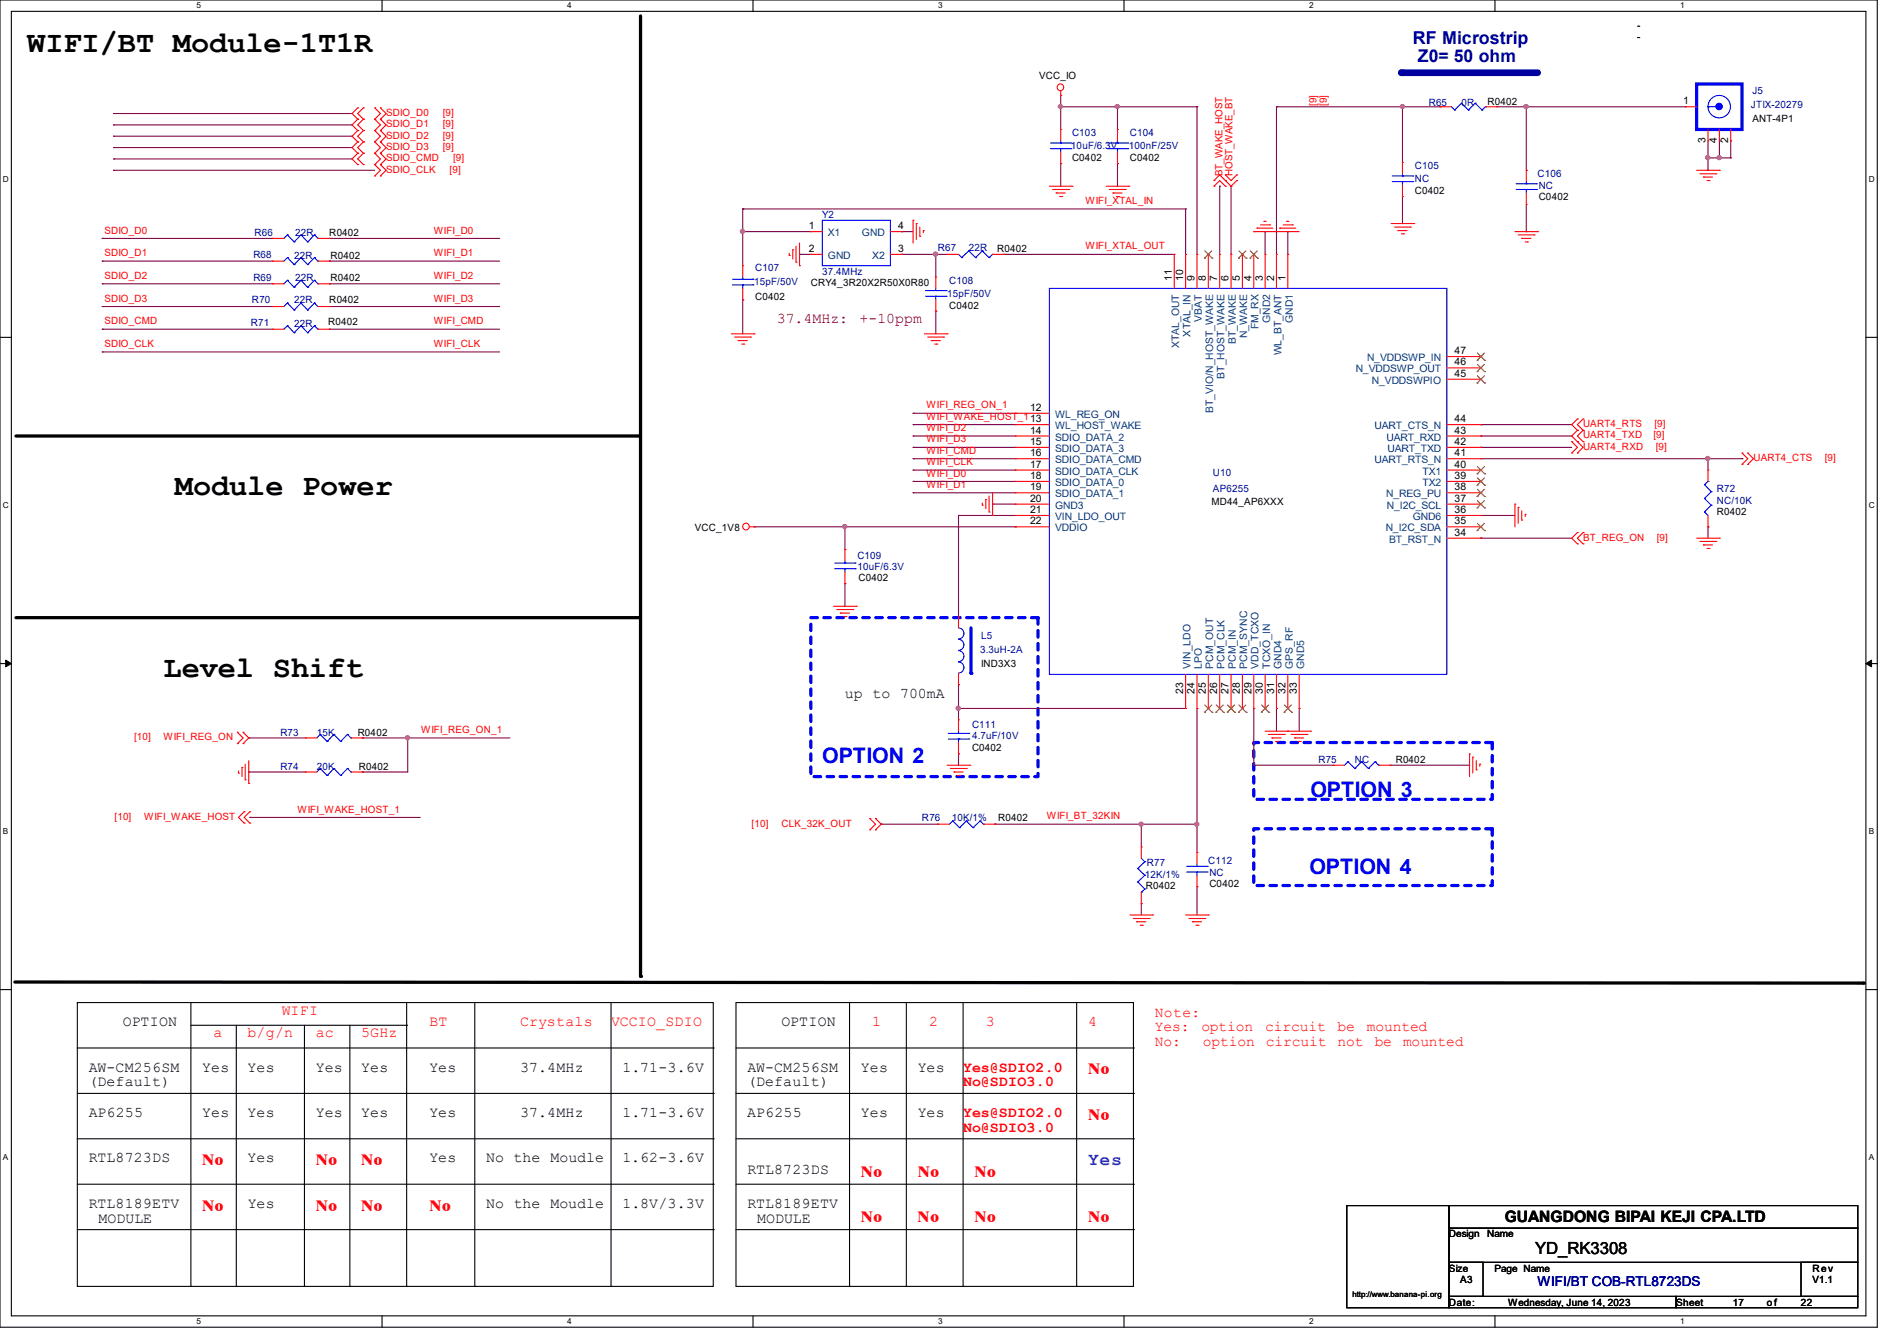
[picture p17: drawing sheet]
<svg xmlns="http://www.w3.org/2000/svg" width="297mm" height="210mm" viewBox="0 0 297 210" stroke-linecap="round" stroke-linejoin="round" font-family="sans-serif">
<defs><g id="words">
<g font-size="4.7">
<text x="4.3" y="8.2">WIFI/BT Module-1T1R</text>
<text x="27.4" y="77.6">Module Power</text>
<text x="25.6" y="106">Level Shift</text>
</g>
<g font-size="3.3" fill="#00f">
<text x="128.7" y="119.4">OPTION 2</text>
<text x="205.2" y="124.8">OPTION 3</text>
<text x="205" y="136.8">OPTION 4</text>
</g>
<g font-size="2.8" fill="#000080">
<text x="221.2" y="6.9">RF Microstrip</text>
<text x="222" y="9.7">Z0= 50 ohm</text>
</g>
<text font-size="2.8" fill="#8000ff" x="170.3" y="182.5">Yes</text>
<text font-size="2.6" x="240.4" y="196.3">YD_RK3308</text>
<g font-size="2.5" fill="#f00">
<text x="170.3" y="168.3">No</text>
<text x="170.3" y="175.4">No</text>
<text x="31.7" y="182.5">No</text>
<text x="49.4" y="182.5">No</text>
<text x="56.6" y="182.5">No</text>
<text x="134.8" y="184.3">No</text>
<text x="143.7" y="184.3">No</text>
<text x="152.6" y="184.3">No</text>
<text x="31.7" y="189.6">No</text>
<text x="49.4" y="189.6">No</text>
<text x="56.6" y="189.6">No</text>
<text x="67.2" y="189.6">No</text>
<text x="134.8" y="191.4">No</text>
<text x="143.7" y="191.4">No</text>
<text x="152.6" y="191.4">No</text>
<text x="170.3" y="191.4">No</text>
</g>
<text font-size="2.5" x="235.6" y="191.4">GUANGDONG BIPAI KEJI CPA.LTD</text>
<g font-size="2.3" fill="#800000">
<text x="121.6" y="50.6">37.4MHz:</text>
<text x="134.6" y="50.6">+-10ppm</text>
</g>
<g font-size="2.3">
<text x="132.3" y="109.3">up to 700mA</text>
<text x="19.2" y="160.7">OPTION</text>
<text x="122.3" y="160.7">OPTION</text>
<text x="13.9" y="167.8">AW-CM256SM</text>
<text x="31.7" y="167.8">Yes</text>
<text x="38.8" y="167.8">Yes</text>
<text x="49.5" y="167.8">Yes</text>
<text x="56.6" y="167.8">Yes</text>
<text x="67.2" y="167.8">Yes</text>
<text x="81.4" y="167.8">37.4MHz</text>
<text x="97.5" y="167.8">1.71-3.6V</text>
<text x="117" y="167.8">AW-CM256SM</text>
<text x="134.8" y="167.8">Yes</text>
<text x="143.7" y="167.8">Yes</text>
<text x="13.9" y="170.1">(Default)</text>
<text x="117" y="170.1">(Default)</text>
<text x="13.9" y="174.9">AP6255</text>
<text x="31.7" y="174.9">Yes</text>
<text x="38.8" y="174.9">Yes</text>
<text x="49.5" y="174.9">Yes</text>
<text x="56.6" y="174.9">Yes</text>
<text x="67.2" y="174.9">Yes</text>
<text x="81.5" y="174.9">37.4MHz</text>
<text x="97.5" y="174.9">1.71-3.6V</text>
<text x="117" y="174.9">AP6255</text>
<text x="134.8" y="174.9">Yes</text>
<text x="143.7" y="174.9">Yes</text>
<text x="13.9" y="182">RTL8723DS</text>
<text x="38.8" y="182">Yes</text>
<text x="67.2" y="182">Yes</text>
<text x="76.1" y="182">No the Moudle</text>
<text x="97.4" y="182">1.62-3.6V</text>
<text x="117" y="183.8">RTL8723DS</text>
<text x="13.9" y="189.1">RTL8189ETV</text>
<text x="15.4" y="191.5">MODULE</text>
<text x="38.8" y="189.1">Yes</text>
<text x="76.1" y="189.1">No the Moudle</text>
<text x="97.5" y="189.1">1.8V/3.3V</text>
<text x="117" y="189.1">RTL8189ETV</text>
<text x="118.6" y="191.5">MODULE</text>
</g>
<g font-size="2.3" fill="#f00">
<text x="44.1" y="158.9">WIFI</text>
<text x="67.2" y="160.7">BT</text>
<text x="81.4" y="160.7">Crystals</text>
<text x="95.7" y="160.7">VCCIO_SDIO</text>
<text x="136.6" y="160.7">1</text>
<text x="145.5" y="160.7">2</text>
<text x="154.4" y="160.7">3</text>
<text x="170.3" y="160.7">4</text>
<text x="180.8" y="159.2">Note:</text>
<text x="180.8" y="161.5">Yes:</text>
<text x="188.1" y="161.5">option</text>
<text x="198.1" y="161.5">circuit</text>
<text x="209.4" y="161.5">be</text>
<text x="214" y="161.5">mounted</text>
<text x="33.4" y="162.5">a</text>
<text x="38.8" y="162.5">b/g/n</text>
<text x="49.4" y="162.5">ac</text>
<text x="56.6" y="162.5">5GHz</text>
<text x="150.8" y="167.8">Yes@SDIO2.0</text>
<text x="180.8" y="163.8">No:</text>
<text x="188.3" y="163.8">option</text>
<text x="198.2" y="163.8">circuit</text>
<text x="209.4" y="163.8">not</text>
<text x="215.2" y="163.8">be</text>
<text x="219.7" y="163.8">mounted</text>
<text x="150.8" y="170.1">No@SDIO3.0</text>
<text x="150.8" y="174.9">Yes@SDIO2.0</text>
<text x="150.8" y="177.2">No@SDIO3.0</text>
</g>
<text font-size="2.1" fill="#000080" x="240.7" y="201.4">WIFI/BT COB-RTL8723DS</text>
<g font-size="1.6">
<text x="162.7" y="12.4">VCC_IO</text>
<text x="232.9" y="16.4">R0402</text>
<text x="263.5" y="16.3">1</text>
<text x="267" y="22.4" transform="rotate(-90 267 22.4)">3</text>
<text x="268.8" y="22.4" transform="rotate(-90 268.8 22.4)">4</text>
<text x="270.6" y="22.4" transform="rotate(-90 270.6 22.4)">2</text>
<text x="274.4" y="19">ANT-4P1</text>
<text x="167.9" y="25.3">C0402</text>
<text x="176.9" y="25.3">C0402</text>
<text x="126.6" y="35.9">1</text>
<text x="140.6" y="35.9">4</text>
<text x="221.5" y="30.4">C0402</text>
<text x="240.9" y="31.3">C0402</text>
<text x="51.6" y="37">R0402</text>
<text x="51.7" y="40.6">R0402</text>
<text x="126.6" y="39.5">2</text>
<text x="140.6" y="39.5">3</text>
<text x="156.1" y="39.5">R0402</text>
<text x="51.6" y="47.5">R0402</text>
<text x="51.7" y="43.9">R0402</text>
<text x="118.2" y="46.9">C0402</text>
<text x="127" y="44.8">CRY4_3R20X2R50X0R80</text>
<text x="183.5" y="43.9" transform="rotate(-90 183.5 43.9)">11</text>
<text x="185.3" y="43.9" transform="rotate(-90 185.3 43.9)">10</text>
<text x="187" y="43.9" transform="rotate(-90 187 43.9)">9</text>
<text x="188.8" y="43.9" transform="rotate(-90 188.8 43.9)">8</text>
<text x="190.6" y="43.9" transform="rotate(-90 190.6 43.9)">7</text>
<text x="192.4" y="43.9" transform="rotate(-90 192.4 43.9)">6</text>
<text x="194.1" y="43.9" transform="rotate(-90 194.1 43.9)">5</text>
<text x="195.9" y="43.9" transform="rotate(-90 195.9 43.9)">4</text>
<text x="197.7" y="43.9" transform="rotate(-90 197.7 43.9)">3</text>
<text x="199.5" y="43.9" transform="rotate(-90 199.5 43.9)">2</text>
<text x="201.3" y="43.9" transform="rotate(-90 201.3 43.9)">1</text>
<text x="51.4" y="50.9">R0402</text>
<text x="148.6" y="48.4">C0402</text>
<text x="227.7" y="59">45</text>
<text x="227.7" y="57.2">46</text>
<text x="227.7" y="55.5">47</text>
<text x="161.3" y="64.3">12</text>
<text x="161.3" y="67.9">14</text>
<text x="161.3" y="71.5">16</text>
<text x="161.3" y="69.7">15</text>
<text x="227.7" y="69.7">42</text>
<text x="227.7" y="67.9">43</text>
<text x="227.7" y="71.5">41</text>
<text x="227.7" y="66.1">44</text>
<text x="161.3" y="75">18</text>
<text x="161.3" y="73.2">17</text>
<text x="161.3" y="76.8">19</text>
<text x="227.7" y="75">39</text>
<text x="227.7" y="76.8">38</text>
<text x="227.7" y="73.2">40</text>
<text x="108.8" y="83.2">VCC_1V8</text>
<text x="161.3" y="82.1">22</text>
<text x="161.3" y="78.6">20</text>
<text x="161.3" y="80.3">21</text>
<text x="189.7" y="79.1">MD44_AP6XXX</text>
<text x="227.7" y="78.6">37</text>
<text x="227.7" y="82.1">35</text>
<text x="227.7" y="80.3">36</text>
<text x="227.7" y="83.9">34</text>
<text x="268.8" y="80.7">R0402</text>
<text x="134.4" y="91.1">C0402</text>
<text x="153.6" y="104.4">IND3X3</text>
<text x="185.3" y="108.6" transform="rotate(-90 185.3 108.6)">23</text>
<text x="187" y="108.6" transform="rotate(-90 187 108.6)">24</text>
<text x="188.8" y="108.6" transform="rotate(-90 188.8 108.6)">25</text>
<text x="190.6" y="108.6" transform="rotate(-90 190.6 108.6)">26</text>
<text x="192.4" y="108.6" transform="rotate(-90 192.4 108.6)">27</text>
<text x="194.1" y="108.6" transform="rotate(-90 194.1 108.6)">28</text>
<text x="195.9" y="108.6" transform="rotate(-90 195.9 108.6)">29</text>
<text x="197.7" y="108.6" transform="rotate(-90 197.7 108.6)">30</text>
<text x="199.5" y="108.6" transform="rotate(-90 199.5 108.6)">31</text>
<text x="201.3" y="108.6" transform="rotate(-90 201.3 108.6)">32</text>
<text x="203" y="108.6" transform="rotate(-90 203 108.6)">33</text>
<text x="56" y="115.2">R0402</text>
<text x="152.2" y="117.6">C0402</text>
<text x="218.5" y="119.5">R0402</text>
<text x="56.2" y="120.6">R0402</text>
<text x="156.3" y="128.6">R0402</text>
<text x="179.4" y="139.2">R0402</text>
<text x="189.4" y="138.9">C0402</text>
<text x="226.9" y="193.8">Design</text>
<text x="232.8" y="193.8">Name</text>
<text x="226.9" y="199.1">Size</text>
<text x="228.6" y="200.9">A3</text>
<text x="234" y="199.1">Page Name</text>
<text x="283.8" y="200.9">V1.1</text>
<text x="283.8" y="199.1">Rev</text>
<text x="226.9" y="204.5">Date:</text>
<text x="236.1" y="204.5">Wednesday, June 14, 2023</text>
<text x="262.4" y="204.5">Sheet</text>
<text x="271.3" y="204.5">17</text>
<text x="276.7" y="204.5">of</text>
<text x="282" y="204.5">22</text>
</g>
<g font-size="1.6" fill="#f00">
<text x="206.1" y="16.6" transform="rotate(-90 206.1 16.6)">[9]</text>
<text x="207.7" y="16.6" transform="rotate(-90 207.7 16.6)">[9]</text>
<text x="60.5" y="23.5">SDIO_D3</text>
<text x="60.5" y="21.7">SDIO_D2</text>
<text x="60.5" y="19.9">SDIO_D1</text>
<text x="60.5" y="18.2">SDIO_D0</text>
<text x="69.3" y="23.5">[9]</text>
<text x="69.3" y="21.7">[9]</text>
<text x="69.3" y="19.9">[9]</text>
<text x="69.3" y="18.2">[9]</text>
<text x="60.5" y="25.3">SDIO_CMD</text>
<text x="60.5" y="27.1">SDIO_CLK</text>
<text x="70.4" y="27.1">[9]</text>
<text x="70.9" y="25.3">[9]</text>
<text x="191.4" y="27.6" transform="rotate(-90 191.4 27.6)">BT_WAKE_HOST</text>
<text x="193" y="27.6" transform="rotate(-90 193 27.6)">HOST_WAKE_BT</text>
<text x="170" y="32">WIFI_XTAL_IN</text>
<text x="16.3" y="36.6">SDIO_D0</text>
<text x="16.3" y="40.1">SDIO_D1</text>
<text x="67.9" y="40.1">WIFI_D1</text>
<text x="67.9" y="36.6">WIFI_D0</text>
<text x="170" y="39.1">WIFI_XTAL_OUT</text>
<text x="16.3" y="47.2">SDIO_D3</text>
<text x="16.3" y="43.7">SDIO_D2</text>
<text x="67.9" y="43.7">WIFI_D2</text>
<text x="67.9" y="47.2">WIFI_D3</text>
<text x="16.3" y="50.8">SDIO_CMD</text>
<text x="67.9" y="50.8">WIFI_CMD</text>
<text x="16.3" y="54.4">SDIO_CLK</text>
<text x="67.9" y="54.4">WIFI_CLK</text>
<text x="145.1" y="64">WIFI_REG_ON_1</text>
<text x="145.1" y="65.7">WIFI_WAKE_HOST_113</text>
<text x="145.1" y="67.5">WIFI_D2</text>
<text x="145.1" y="69.3">WIFI_D3</text>
<text x="145.1" y="71.1">WIFI_CMD</text>
<text x="247.9" y="68.7">UART4_TXD</text>
<text x="247.9" y="70.4">UART4_RXD</text>
<text x="247.9" y="66.9">UART4_RTS</text>
<text x="258.9" y="68.7">[9]</text>
<text x="259" y="66.9">[9]</text>
<text x="259.2" y="70.4">[9]</text>
<text x="145.1" y="72.9">WIFI_CLK</text>
<text x="145.1" y="76.4">WIFI_D1</text>
<text x="145.1" y="74.6">WIFI_D0</text>
<text x="274.5" y="72.2">UART4_CTS</text>
<text x="285.7" y="72.2">[9]</text>
<text x="247.9" y="84.7">BT_REG_ON</text>
<text x="259.4" y="84.7">[9]</text>
<text x="21" y="115.9">[10]</text>
<text x="25.6" y="115.9">WIFI_REG_ON</text>
<text x="66" y="114.8">WIFI_REG_ON_1</text>
<text x="17.9" y="128.4">[10]</text>
<text x="22.6" y="128.4">WIFI_WAKE_HOST</text>
<text x="46.6" y="127.3">WIFI_WAKE_HOST_1</text>
<text x="117.7" y="129.5">[10]</text>
<text x="122.3" y="129.5">CLK_32K_OUT</text>
<text x="163.9" y="128.3">WIFI_BT_32KIN</text>
</g>
<g font-size="1.6" fill="#0000a0">
<text x="223.7" y="16.6">R65</text>
<text x="228.8" y="16.6">0R</text>
<text x="274.1" y="16.9">JTIX-20279</text>
<text x="274.4" y="14.8">J5</text>
<text x="167.7" y="23.3">10uF/6.3V</text>
<text x="167.9" y="21.3">C103</text>
<text x="176.7" y="23.3">100nF/25V</text>
<text x="176.9" y="21.3">C104</text>
<text x="221.5" y="26.5">C105</text>
<text x="221.5" y="28.4">NC</text>
<text x="240.7" y="27.8">C106</text>
<text x="240.9" y="29.5">NC</text>
<text x="128.7" y="34.2">Y2</text>
<text x="39.7" y="40.4">R68</text>
<text x="39.8" y="37">R66</text>
<text x="46.1" y="40.6">22R</text>
<text x="46.2" y="37">22R</text>
<text x="146.9" y="39.3">R67</text>
<text x="151.7" y="39.3">22R</text>
<text x="39.5" y="47.5">R70</text>
<text x="39.7" y="43.9">R69</text>
<text x="46.1" y="47.5">22R</text>
<text x="46.2" y="43.9">22R</text>
<text x="118.1" y="44.7">15pF/50V</text>
<text x="118.2" y="42.5">C107</text>
<text x="128.7" y="43.1">37.4MHz</text>
<text x="148.3" y="46.4">15pF/50V</text>
<text x="148.6" y="44.4">C108</text>
<text x="39.3" y="51.1">R71</text>
<text x="46.1" y="51.2">22R</text>
<text x="189.9" y="74.5">U10</text>
<text x="189.9" y="77">AP6255</text>
<text x="268.8" y="77">R72</text>
<text x="268.8" y="78.9">NC/10K</text>
<text x="134.2" y="87.5">C109</text>
<text x="134.2" y="89.3">10uF/6.3V</text>
<text x="153.6" y="100.1">L5</text>
<text x="153.5" y="102.2">3.3uH-2A</text>
<text x="43.9" y="115.2">R73</text>
<text x="49.6" y="115.2">15K</text>
<text x="152.2" y="114">C111</text>
<text x="152.2" y="115.8">4.7uF/10V</text>
<text x="206.4" y="119.5">R75</text>
<text x="212.1" y="119.5">NC</text>
<text x="43.9" y="120.6">R74</text>
<text x="49.6" y="120.6">20K</text>
<text x="144.4" y="128.6">R76</text>
<text x="149" y="128.6">10K/1%</text>
<text x="179.2" y="137.5">12K/1%</text>
<text x="179.6" y="135.7">R77</text>
<text x="189.2" y="135.3">C112</text>
<text x="189.4" y="137.1">NC</text>
</g>
<g font-size="1.6" fill="#004080">
<text x="129.6" y="37">X1</text>
<text x="129.6" y="40.6">GND</text>
<text x="135" y="37">GND</text>
<text x="136.6" y="40.6">X2</text>
<text x="186.4" y="52.7" transform="rotate(-90 186.4 52.7)">XTAL_IN</text>
<text x="188.2" y="50.4" transform="rotate(-90 188.2 50.4)">VBAT</text>
<text x="193.5" y="53.9" transform="rotate(-90 193.5 53.9)">BT_WAKE</text>
<text x="195.3" y="53" transform="rotate(-90 195.3 53)">N_WAKE</text>
<text x="197.1" y="51.6" transform="rotate(-90 197.1 51.6)">FM_RX</text>
<text x="198.8" y="50.6" transform="rotate(-90 198.8 50.6)">GND2</text>
<text x="202.4" y="50.6" transform="rotate(-90 202.4 50.6)">GND1</text>
<text x="184.6" y="54.5" transform="rotate(-90 184.6 54.5)">XTAL_OUT</text>
<text x="191.7" y="59.4" transform="rotate(-90 191.7 59.4)">BT_HOST_WAKE</text>
<text x="200.6" y="55.7" transform="rotate(-90 200.6 55.7)">WL_BT_ANT</text>
<text x="212.3" y="58.3">N_VDDSWP_OUT</text>
<text x="214" y="56.6">N_VDDSWP_IN</text>
<text x="165.2" y="65.4">WL_REG_ON</text>
<text x="190" y="64.7" transform="rotate(-90 190 64.7)">BT_VIO/N_HOST_WAKE</text>
<text x="214.8" y="60.1">N_VDDSWPIO</text>
<text x="165.2" y="67.2">WL_HOST_WAKE</text>
<text x="165.2" y="69">SDIO_DATA_2</text>
<text x="165.2" y="70.8">SDIO_DATA_3</text>
<text x="215.2" y="67.2">UART_CTS_N</text>
<text x="217.1" y="69">UART_RXD</text>
<text x="217.3" y="70.8">UART_TXD</text>
<text x="165.2" y="76.1">SDIO_DATA_0</text>
<text x="165.2" y="74.3">SDIO_DATA_CLK</text>
<text x="165.2" y="72.6">SDIO_DATA_CMD</text>
<text x="165.2" y="77.9">SDIO_DATA_1</text>
<text x="215.2" y="72.6">UART_RTS_N</text>
<text x="217" y="77.9">N_REG_PU</text>
<text x="222.7" y="76.1">TX2</text>
<text x="222.7" y="74.3">TX1</text>
<text x="165.2" y="83.2">VDDIO</text>
<text x="165.2" y="79.7">GND3</text>
<text x="165.2" y="81.5">VIN_LDO_OUT</text>
<text x="217" y="83.2">N_I2C_SDA</text>
<text x="217.1" y="79.7">N_I2C_SCL</text>
<text x="221.2" y="81.5">GND6</text>
<text x="217.5" y="85">BT_RST_N</text>
<text x="186.4" y="104.7" transform="rotate(-90 186.4 104.7)">VIN_LDO</text>
<text x="188.2" y="104.7" transform="rotate(-90 188.2 104.7)">LPO</text>
<text x="190" y="104.7" transform="rotate(-90 190 104.7)">PCM_OUT</text>
<text x="191.7" y="104.7" transform="rotate(-90 191.7 104.7)">PCM_CLK</text>
<text x="193.5" y="104.7" transform="rotate(-90 193.5 104.7)">PCM_IN</text>
<text x="195.3" y="104.7" transform="rotate(-90 195.3 104.7)">PCM_SYNC</text>
<text x="197.1" y="104.7" transform="rotate(-90 197.1 104.7)">VDD_TCXO</text>
<text x="198.8" y="104.7" transform="rotate(-90 198.8 104.7)">TCXO_IN</text>
<text x="200.6" y="104.7" transform="rotate(-90 200.6 104.7)">GND4</text>
<text x="202.4" y="104.7" transform="rotate(-90 202.4 104.7)">GPS_RF</text>
<text x="204.2" y="104.7" transform="rotate(-90 204.2 104.7)">GND5</text>
</g>
<g font-size="1.3">
<text x="30.8" y="1.3">5</text>
<text x="88.8" y="1.3">4</text>
<text x="146.9" y="1.3">3</text>
<text x="205" y="1.3">2</text>
<text x="263.1" y="1.3">1</text>
<text x=".5" y="28.4">D</text>
<text x="292.6" y="28.4">D</text>
<text x=".5" y="79.5">C</text>
<text x="292.6" y="79.5">C</text>
<text x=".5" y="130.6">B</text>
<text x="292.6" y="130.6">B</text>
<text x=".5" y="181.7">A</text>
<text x="292.6" y="181.7">A</text>
<text x="30.8" y="207.4">5</text>
<text x="88.8" y="207.4">4</text>
<text x="146.9" y="207.4">3</text>
<text x="205" y="207.4">2</text>
<text x="263.1" y="207.4">1</text>
</g>
<text font-size="1.2" x="211.8" y="203.1">http://www.banana-pi.org</text>
</g></defs>
<path d="M0 0h293.9v207.9h-293.9zM1.8 1.8h290.3v204.3h-290.3z" fill="none" stroke="#000" stroke-width=".17"/>
<g fill="#fff">
<path d="M30.8 .2h.7v1.4h-.7z"/>
<path d="M30.8 206.2h.7v1.4h-.7z"/>
</g>
<path d="M59.8 0v1.8M59.8 206.1v1.8" fill="none" stroke="#000" stroke-width=".17"/>
<g fill="#fff">
<path d="M88.8 .2h.7v1.4h-.7z"/>
<path d="M88.8 206.2h.7v1.4h-.7z"/>
</g>
<path d="M117.9 0v1.8M117.9 206.1v1.8" fill="none" stroke="#000" stroke-width=".17"/>
<g fill="#fff">
<path d="M146.9 .2h.7v1.4h-.7z"/>
<path d="M146.9 206.2h.7v1.4h-.7z"/>
</g>
<path d="M176 0v1.8M176 206.1v1.8" fill="none" stroke="#000" stroke-width=".17"/>
<g fill="#fff">
<path d="M205 .2h.7v1.4h-.7z"/>
<path d="M205 206.2h.7v1.4h-.7z"/>
</g>
<path d="M234.1 0v1.8M234.1 206.1v1.8" fill="none" stroke="#000" stroke-width=".17"/>
<g fill="#fff">
<path d="M263.1 .2h.6v1.4h-.6z"/>
<path d="M263.1 206.2h.6v1.4h-.6z"/>
<path d="M.5 27.3h.9v1.4h-.9z"/>
<path d="M292.6 27.3h.9v1.4h-.9z"/>
<path d="M.5 78.4h.9v1.4h-.9z"/>
<path d="M292.6 78.4h.9v1.4h-.9z"/>
</g>
<path d="M0 52.8h1.8M292.1 52.8h1.8" fill="none" stroke="#000" stroke-width=".17"/>
<g fill="#fff">
<path d="M.5 129.5h.8v1.4h-.8z"/>
<path d="M292.6 129.5h.8v1.4h-.8z"/>
</g>
<path d="M0 103.9h1.8M292.1 103.9h1.8" fill="none" stroke="#000" stroke-width=".17"/>
<path d="M.9 103.4l.9 .5-.9 .5zM292.1 103.9l.9-.5v1z" fill="#000" stroke="#000" stroke-width=".16"/>
<g fill="#fff">
<path d="M.5 180.5h.8v1.4h-.8z"/>
<path d="M292.6 180.5h.8v1.4h-.8z"/>
</g>
<g fill="none" stroke="#000" stroke-width=".17">
<path d="M256.4 5.9h.2M256.4 4.1h.2M256.6 5.9h.1M256.6 4.1h.1M0 155h1.8M12.1 157h99.6v44.5h-99.6zM29.9 157v44.5M63.7 157v44.5M74.3 157v44.5M95.7 157v44.5M115.2 157h62.3v44.5h-62.3zM133 157v44.5"/>
<path d="M141.9 157v44.5M150.8 157v44.5M168.6 157v44.5M292.1 155h1.8M12.1 164.1h99.6M12.1 171.2h99.6M12.1 178.4h99.6M29.9 160.6h33.8M37 160.6v40.9M47.7 160.6v40.9M54.8 160.6v40.9M63.7 160.6h.1"/>
<path d="M111.7 164.1h.1M111.7 171.2h.1M111.7 178.4h.1M115.2 164.1h62.3M115.2 171.2h62.3M115.2 178.4h62.3M177.5 164.1h.1M177.5 171.2h.1M177.5 178.4h.1M12.1 185.5h99.6M12.1 192.6h99.6M111.7 185.5h.1"/>
<path d="M111.7 192.6h.1M115.2 185.5h62.3M115.2 192.6h62.3M177.5 185.5h.1M177.5 192.6h.1M29.9 201.5h.1M37 201.5h.1M47.7 201.5h.1M54.8 201.5h.1M63.7 201.5h.1M74.3 201.5h.1M95.7 201.5h.1"/>
<path d="M133 201.5h.1M141.9 201.5h.1M150.8 201.5h.1M168.6 201.5h.1"/>
</g>
<path d="M100.3 2.5v150.4M2.5 68.3h97.6M2.5 96.7h97.6M2.3 153.8l289.5 .2" fill="none" stroke="#000" stroke-width=".51"/>
<g fill="#000">
<circle cx="100.1" cy="68.3" r=".25"/>
<circle cx="100.1" cy="96.7" r=".25"/>
<circle cx="100.3" cy="152.9" r=".25"/>
<circle cx="291.8" cy="154" r=".25"/>
</g>
<path d="M127 96.7h35.5v24.9h-35.5zM196.3 116.3h37.3v8.9h-37.3z" fill="none" stroke="#00f" stroke-width=".51" stroke-dasharray="1 1"/>
<path d="M219.4 11.4h21.3" fill="none" stroke="#0000a0" stroke-width="1.1"/>
<circle cx="219.4" cy="11.4" r=".53" fill="#0000a0"/>
<path d="M196.3 129.8h37.3v8.9h-37.3z" fill="none" stroke="#00f" stroke-width=".51" stroke-dasharray="1 1"/>
<g fill="none" stroke="#800040" stroke-width=".17">
<path d="M17.8 19.6h.1M17.8 17.8h.1M17.8 19.6h37.3M17.8 17.8h37.3M166.1 14.9h.1M166.1 16.7h.1M166.1 16.7h21.3M166.1 14.9v5.4M175 16.7h.1M175 16.7v3.6M187.4 16.7h.1M187.4 16.7v23.1"/>
<path d="M199.9 16.7h.1M199.9 16.7v23.1M199.9 16.7h25.6M219.6 16.7h.1M219.6 16.7v8.7M225.5 16.7h.1M234.4 16.7h29.5M239 16.7h.1M239 16.7v10M263.9 16.7h.1M16 37.3h.1M16 37.3h26.7"/>
<path d="M17.8 23.1h.1M17.8 21.3h.1M17.8 24.9h.1M17.8 26.7h.1M17.8 23.1h37.3M17.8 21.3h37.3M17.8 24.9h37.3M17.8 26.7h40.9M51.6 37.3h.1M51.6 37.3h26.6M116.3 32.7h.1M116.3 36.3h.1"/>
<path d="M116.3 32.7v8.9M116.3 32.7h69.3M116.3 36.3h10.7M125.2 39.8h.1M125.2 39.8h1.8M141.2 39.8h.1M141.2 36.3h.1M141.2 36.3h1.8M141.2 39.8h7.1M146.5 39.8h.1M146.5 39.8v3.6M157.2 39.8h.1"/>
<path d="M157.2 39.8h26.7M166.1 25.6h.1M166.1 25.6v3.6M175 25.6h.1M175 25.6v3.6M185.6 32.7h.1M185.6 32.7v7.1M191 29.2h.1M191 29.2v10.6M192.7 29.2h.1M192.7 29.2v10.6M198.1 36.3h.1"/>
<path d="M198.1 36.3v3.5M201.6 36.3h.1M201.6 36.3v3.5M219.6 35h.1M219.6 30.8v4.2M239 26.7h.1M239 36.3h.1M239 32v4.3M267.4 24.7h.1M267.4 26.7h.1M267.4 22.1v4.6M267.4 24.7h3.6"/>
<path d="M269.2 24.7h.1M269.2 22.1h.1M269.2 22.1v2.6M271 22.1h.1M271 24.7h.1M271 22.1v2.6M16 55.1h.1M16 51.6h.1M16 48h.1M16 44.4h.1M16 40.9h.1M16 44.4h26.7"/>
<path d="M16 48h26.7M16 51.6h26.7M16 55.1h62.2M16 40.9h26.7M51.6 44.4h.1M51.6 48h.1M51.6 51.6h.1M51.6 40.9h.1M51.6 44.4h26.6M51.6 48h26.6M51.6 51.6h26.6M51.6 40.9h26.6"/>
<path d="M116.3 46.9h.1M116.3 46.9v5.4M146.5 48.7h.1M146.5 48.7v3.6M143 64.7h.1M143 66.5h.1M143 68.3h.1M143 70.1h.1M143 71.8h.1M143 73.6h.1M143 77.2h.1M143 75.4h.1"/>
<path d="M143 64.7h16M143 66.5h16M143 68.3h16M143 70.1h16M143 71.8h16M143 73.6h16M143 77.2h16M143 75.4h16M155.4 79h.1M155.4 79h3.6M231.9 66.5h.1M231.9 68.3h.1"/>
<path d="M231.9 70.1h.1M231.9 66.5h14.2M231.9 68.3h14.2M231.9 70.1h14.2M231.9 71.8h40.9M267.4 71.8h.1M267.4 71.8v1.8M272.8 71.8h.1M118.1 82.5h.1M118.1 82.5h40.9M132.3 91.4h.1M132.3 86.1h.1"/>
<path d="M132.3 82.5v3.6M132.3 91.4v3.6M150.1 80.7h.1M150.1 80.7h8.9M150.1 80.7v15.9M159 82.5h.1M231.9 84.3h.1M231.9 80.7h.1M231.9 84.3h14.2M231.9 80.7h5.3M267.4 82.5h.1M267.4 82.5v1.8"/>
<path d="M38.9 115.6h.1M38.9 115.6h8.9M56.7 115.6h.1M56.7 115.6h23.1M63.8 115.6h.1M63.8 115.6v5.3h-7.1M150.1 111h.1M150.1 107.2h.1M150.1 118.1h.1M150.1 107.2v5.5M150.1 118.1v1.7M150.1 111h35.5"/>
<path d="M187.4 111h.1M187.4 111v22.5M196.3 119.8h.1M196.3 111h.1M196.3 119.8h12.4M196.3 111v8.8M199.9 111h.1M199.9 111v3.5M203.4 111h.1M203.4 111v3.5M217.6 119.8h.1M217.6 119.8h12.5"/>
<path d="M38.9 120.9h.1M38.9 120.9h8.9M39.1 128h.1M39.1 128h26.7M56.7 120.9h.1M138 129.1h.1M138 129.1h8.9M155.7 129.1h.1M155.7 129.1h31.7M178.7 129.1h.1M178.7 129.1v3.5M187.4 129.1h.1"/>
<path d="M187.4 138.9h.1M187.4 138.9v4.4M178.7 141.5h.1M178.7 141.5v1.8"/>
</g>
<g fill="#f0f" stroke="#f0f" stroke-width=".17">
<circle cx="116.3" cy="36.2" r=".33"/>
<circle cx="146.5" cy="39.8" r=".33"/>
<circle cx="63.8" cy="115.5" r=".33"/>
<circle cx="132.3" cy="82.5" r=".33"/>
<circle cx="150" cy="110.9" r=".33"/>
<circle cx="187.4" cy="129.1" r=".33"/>
<circle cx="267.4" cy="71.8" r=".33"/>
<circle cx="219.6" cy="16.7" r=".32"/>
<circle cx="174.9" cy="16.7" r=".33"/>
<circle cx="178.7" cy="129.1" r=".32"/>
<circle cx="166" cy="16.7" r=".33"/>
<circle cx="267.4" cy="24.7" r=".33"/>
<circle cx="269.2" cy="24.7" r=".33"/>
<circle cx="238.9" cy="16.7" r=".33"/>
</g>
<g fill="none" stroke="#f00" stroke-width=".17">
<path d="M56 18.7h.1M56 16.9h.1M56 18.7l-.9 .9 .9 .8M56 16.9l-.9 .9 .9 .9M56.9 18.7h.1M56.9 16.9h.1M56.9 16.9l-.9 .9 .9 .9M56.9 18.7l-.9 .9 .9 .8M58.7 18.7h.1M58.7 16.9h.1M58.7 18.7l.9 .9-.9 .8M58.7 16.9l.9 .9-.9 .9"/>
<path d="M59.6 18.7h.1M59.6 16.9h.1M59.6 16.9l.9 .9-.9 .9M59.6 18.7l.9 .9-.9 .8M166.1 14.9h.1M166.1 14.2v.7M56 24h.1M56 22.2h.1M56 20.4h.1M56 25.8h.1M56 22.2l-.9 .9 .9 .9M56 20.4l-.9 .9 .9 .9"/>
<path d="M56 24l-.9 .9 .9 .9M56.9 22.2h.1M56.9 24h.1M56.9 20.4h.1M56.9 25.8h.1M56.9 22.2l-.9 .9 .9 .9M56.9 20.4l-.9 .9 .9 .9M56.9 24l-.9 .9 .9 .9M58.7 22.2h.1M58.7 24h.1M58.7 20.4h.1M58.7 25.8h.1"/>
<path d="M58.7 27.6h.1M58.7 25.8l.9 .9-.9 .9M58.7 22.2l.9 .9-.9 .9M58.7 24l.9 .9-.9 .9M58.7 20.4l.9 .9-.9 .9M59.6 22.2h.1M59.6 24h.1M59.6 20.4h.1M59.6 25.8h.1M59.6 27.6h.1M59.6 22.2l.9 .9-.9 .9M59.6 25.8l.9 .9-.9 .9"/>
<path d="M59.6 20.4l.9 .9-.9 .9M59.6 24l.9 .9-.9 .9M123.6 39.7v.3M124.1 39.1h.1M124.1 39.1v1.5M124.6 38.6v2.5M125.2 38.1v3.5M143 34.5h.1M143 34.5v3.6M143.5 35h.1M143.5 35v2.5M144 37h.1"/>
<path d="M144 35.6v1.4M144.6 36.1h.1M144.6 36.1v.3M164.3 29.2h3.6M164.8 29.7h2.5M165.4 30.2h.1M165.4 30.2h1.4M165.9 30.8h.3M166.1 20.3h.1M166.1 25.6h.1M166.1 20.3v1.8M166.1 23.8v1.8"/>
<path d="M166.2 30.8h.1M167.3 29.7h.1M167.9 29.2h.1M173.2 29.2h3.5M173.7 29.7h2.5M174.2 30.2h.1M174.2 30.2h1.5M174.8 30.8h.3M175.1 30.8h.1M176.2 29.7h.1M176.7 29.2h.1M190.1 28.3h.1"/>
<path d="M190.1 29.2h.1M190.1 28.3l.9-.9 1.7 1.8 .9-.9M190.1 29.2l.9-.9 .9 .9M191.9 28.3h.1M191.9 29.2h.1M191.9 27.4h.1M191.9 27.4l.8 .9 .9-.9M193.6 28.3h.1M193.6 27.4h.1M196.3 36.3h.1M196.3 36.3h7.1M196.8 35.7h.1"/>
<path d="M196.8 35.7h2.5M197.4 35.2h1.4M197.9 34.7h.1M197.9 34.7h.3M198.8 35.2h.1M199.9 36.3h.1M200.4 35.7h.1M200.4 35.7h2.5M200.9 35.2h1.5M201.5 34.7h.1M201.5 34.7h.3M202.4 35.2h.1"/>
<path d="M217.8 35h3.6M218.4 35.6h2.4M218.9 36.1h.1M218.9 36.1h1.4M219.4 36.6h.4M219.8 36.6h.1M220.8 35.6h.1M221.4 35h.1M237.2 36.3h3.5M237.7 36.8h2.5M238.3 37.3h.1M238.3 37.3h1.4"/>
<path d="M238.8 37.9h.3M239.1 37.9h.1M240.2 36.8h.1M240.7 36.3h.1M265.6 26.7h3.6M266.1 27.2h2.5M266.7 27.7h.1M266.7 27.7h1.4M267.3 28.3h.3M267.6 28.3h.1M268.6 27.2h.1M269.2 26.7h.1"/>
<path d="M114.5 52.3h3.6M115 52.8h2.5M115.6 53.3h.1M115.6 53.3h1.4M116.1 53.9h.4M116.5 53.9h.1M117.5 52.8h.1M118.1 52.3h.1M123.6 40h.1M124.6 41.1h.1M125.2 41.6h.1M144.7 52.3h3.6"/>
<path d="M145.2 52.8h2.5M145.8 53.3h.1M145.8 53.3h1.4M146.3 53.9h.4M146.7 53.9h.1M147.7 52.8h.1M148.3 52.3h.1M153.8 79.1h.1M153.8 78.8v.3M154.3 78.2h.1M154.3 78.2v1.5M154.9 77.7v2.5"/>
<path d="M155.4 77.2v3.5M237.2 79h.1M237.2 79v3.5M237.7 79.5h.1M237.7 79.5v2.5M246.1 69.2h.1M246.1 71h.1M246.1 69.2l.9 .9-.9 .9M247 69.2h.1M247 67.4h.1M247 71h.1M247 65.6h.1"/>
<path d="M247 67.4l-.9 .9 1.8 1.8-.9 .9M247 65.6l-.9 .9 .9 .9M247.9 67.4h.1M247.9 69.2h.1M247.9 65.6h.1M247.9 67.4l-.9 .9 .9 .9M247.9 65.6l-.9 .9 .9 .9M272.8 71h.1M272.8 72.7h.1M272.8 71l.8 .8-.8 .9M273.6 71h.1M273.6 72.7h.1"/>
<path d="M273.6 71l.9 .8-.9 .9M117.3 82.5h.8M118.1 82.5h.1M130.5 95h3.6M131 95.5h2.5M131.6 96h.1M131.6 96h1.4M132.1 96.6h.4M132.5 96.6h.1M133.5 95.5h.1M134.1 95h.1M154.9 80.2h.1"/>
<path d="M155.4 80.7h.1M238.3 81.4h.1M238.3 80v1.4M238.8 80.6h.1M238.8 80.6v.3M247 83.4h.1M247 85.2h.1M247 83.4l-.9 .9 .9 .9M247.9 85.2h.1M247.9 83.4h.1M247.9 83.4l-.9 .9 .9 .9M265.6 84.3h3.6"/>
<path d="M266.1 84.8h2.5M266.7 85.3h.1M266.7 85.3h1.4M267.3 85.9h.3M267.6 85.9h.1M268.6 84.8h.1M269.2 84.3h.1M37.2 116.5h.1M37.2 114.7h.1M37.2 114.7l.9 .9-.9 .9M38.1 114.7h.1M38.1 116.5h.1"/>
<path d="M38.1 114.7l.8 .9-.8 .9M38.4 119.7v2.4M38.9 119.1v3.6M148.3 119.8h3.5M151.8 119.8h.1M198.1 114.5h7.1M198.6 115h2.5M199.1 115.6h.1M199.1 115.6h1.5M199.7 116.1h.3M200 116.1h.1M201.1 115h.1"/>
<path d="M201.6 114.5h.1M202.1 115h2.5M202.7 115.6h.1M202.7 115.6h1.4M203.2 116.1h.4M203.6 116.1h.1M204.6 115h.1M205.2 114.5h.1M230.1 118.1h.1M230.1 118.1v3.5M230.6 118.6h.1M230.6 118.6v2.5"/>
<path d="M231.1 119.1v1.5M231.7 119.7h.1M231.7 119.7v.3M37.3 121.1h.1M37.3 120.7v.4M37.9 120.2h.1M37.9 120.2v1.4M38.2 128.9h.1M38.2 127.1h.1M38.2 127.1l-.9 .9 .9 .9M38.4 122.1h.1M38.9 122.7h.1"/>
<path d="M39.1 128.9h.1M39.1 127.1h.1M39.1 127.1l-.9 .9 .9 .9M136.2 128.2h.1M136.2 130h.1M136.2 128.2l.9 .9-.9 .9M137.1 130h.1M137.1 128.2h.1M137.1 128.2l.9 .9-.9 .9M148.8 120.4h2.5M149.4 120.9h.1M149.4 120.9h1.4"/>
<path d="M149.9 121.5h.3M150.2 121.5h.1M151.3 120.4h.1M178.7 132.6h.1M178.7 132.6v1.8M178.7 139.7v1.8M231.1 120.6h.1M176.9 143.3h3.6M177.5 143.8h2.4M178 144.4h.1M178 144.4h1.4M178.5 144.9h.4"/>
<path d="M178.7 141.5h.1M178.9 144.9h.1M179.9 143.8h.1M180.5 143.3h.1M185.6 143.3h3.6M186.1 143.8h2.5M186.7 144.4h.1M186.7 144.4h1.4M187.2 144.9h.4M187.6 144.9h.1M188.6 143.8h.1M189.2 143.3h.1"/>
<circle cx="166" cy="13.7" r=".52"/>
<circle cx="116.8" cy="82.5" r=".52"/>
</g>
<path d="M210.9 188.8h16v16h-16zM226.9 188.8h64v3.6h-64zM226.9 192.4h64v5.3h-64zM226.9 197.7h5.3v5.3h-5.3zM282 197.7h8.9v5.3h-8.9zM226.9 203h35.5v1.8h-35.5zM262.4 203h28.5v1.8h-28.5z" fill="none" stroke="#000" stroke-width=".17"/>
<g fill="none" stroke="#00f" stroke-width=".17">
<path d="M164.5 23.3h3.2M164.5 22.4h3.2M166.1 22.4h.1M166.1 23.3h.1M166.1 22.1v.3M166.1 23.3v.5M167.7 23.3h.1M167.7 22.4h.1M150.1 98.3a.87 .87 0 0 1 .8 .9 .87 .87 0 0 1-.8 .9M150.1 100.1a.87 .87 0 0 1 .8 .9 .87 .87 0 0 1-.8 .9M150.1 101.9a.87 .87 0 0 1 .8 .9 .87 .87 0 0 1-.8 .8M150.1 103.7a.87 .87 0 0 1 .8 .8 .87 .87 0 0 1-.8 .9"/>
<path d="M178.1 136h.1M178.1 138.1h.1M178.1 136l1.1 1.1M178.1 138.1l1.1 1.1M178.7 139.7h.1M178.7 134.4l.5 .6M179.2 135h.1M179.2 137.1h.1M179.2 139.2h.1M179.2 135l-1.1 1M179.2 137.1l-1.1 1M179.2 139.2l-.5 .5"/>
</g>
<path d="M152 98.3v7.2" fill="none" stroke="#00f" stroke-width=".51"/>
<circle cx="152" cy="105.5" r=".25" fill="#00f"/>
<g fill="none" stroke="#f00" stroke-width=".17">
<path d="M225.5 16.7h.1M225.5 16.7h1.7M232.6 16.7h1.8M234.4 16.7h.1M263.9 16.7h.1M263.9 16.7h1.7M42.7 37.3h.1M42.7 37.3h1.7M49.8 37.3h1.8M51.6 37.3h.1M127 36.3h.1M127 39.8h.1"/>
<path d="M127 36.3h1.7M127 39.8h1.7M139.4 36.3h1.8M139.4 39.8h1.8M141.2 39.8h.1M141.2 36.3h.1M148.3 39.8h.1M148.3 39.8h1.8M155.4 39.8h1.8M157.2 39.8h.1M175 20.3h.1M175 25.6h.1"/>
<path d="M175 20.3v1.8M175 23.8v1.8M183.9 39.8h.1M183.9 39.8v5.4M185.6 39.8h.1M185.6 39.8v5.4M187.4 39.8h.1M187.4 39.8v5.4M189.2 39.8h.1M189.2 39.8v5.4M191 39.8h.1M191 39.8v5.4"/>
<path d="M192.7 39.8h.1M192.7 39.8v5.4M194.5 39.8h.1M194.5 39.8v5.4M196.3 39.8h.1M196.3 39.8v5.4M198.1 39.8h.1M198.1 39.8v5.4M199.9 39.8h.1M199.9 39.8v5.4M201.6 39.8h.1M201.6 39.8v5.4"/>
<path d="M219.6 25.4h.1M219.6 30.8h.1M219.6 25.4v1.8M219.6 29v1.8M239 26.7h.1M239 32h.1M239 26.7v1.7M239 30.2v1.8M267.4 22.1h.1M267.4 20.3v1.8M269.2 22.1h.1M269.2 20.3v1.8"/>
<path d="M271 22.1h.1M271 20.3v1.8M42.7 40.9h.1M42.7 44.4h.1M42.7 48h.1M42.7 51.6h.1M42.7 40.9h1.7M42.7 44.4h1.7M42.7 48h1.7M42.7 51.6h1.7M49.8 40.9h1.8M49.8 44.4h1.8"/>
<path d="M49.8 48h1.8M49.8 51.6h1.8M51.6 40.9h.1M51.6 44.4h.1M51.6 48h.1M51.6 51.6h.1M116.3 41.6h.1M116.3 46.9h.1M116.3 41.6v1.8M116.3 45.2v1.7M146.5 43.4h.1M146.5 48.7h.1"/>
<path d="M146.5 43.4v1.8M146.5 46.9v1.8M226.5 59.4h5.4M226.5 57.6h5.4M226.5 55.8h5.4M231.9 59.4h.1M231.9 57.6h.1M231.9 55.8h.1M159 66.5h.1M159 68.3h.1M159 75.4h.1M159 73.6h.1"/>
<path d="M159 71.8h.1M159 77.2h.1M159 70.1h.1M159 64.7h.1M159 79h.1M159 79h5.3M159 75.4h5.3M159 77.2h5.3M159 73.6h5.3M159 66.5h5.3M159 68.3h5.3M159 71.8h5.3"/>
<path d="M159 70.1h5.3M159 64.7h5.3M226.5 79h5.4M226.5 75.4h5.4M226.5 77.2h5.4M226.5 73.6h5.4M226.5 66.5h5.4M226.5 68.3h5.4M226.5 71.8h5.4M226.5 70.1h5.4M231.9 79h.1M231.9 75.4h.1"/>
<path d="M231.9 77.2h.1M231.9 73.6h.1M231.9 70.1h.1M231.9 68.3h.1M231.9 71.8h.1M231.9 66.5h.1M267.4 73.6h.1M267.4 73.6v1.8M132.3 86.1h.1M132.3 91.4h.1M132.3 86.1v1.7M132.3 89.6v1.8"/>
<path d="M150.1 96.6h.1M150.1 96.6v1.7M159 82.5h.1M159 80.7h.1M159 82.5h5.3M159 80.7h5.3M226.5 82.5h5.4M226.5 80.7h5.4M226.5 84.3h5.4M231.9 82.5h.1M231.9 80.7h.1M231.9 84.3h.1"/>
<path d="M267.4 82.5h.1M267.4 80.7v1.8M47.8 115.6h.1M47.8 115.6h1.8M54.9 115.6h1.8M56.7 115.6h.1M150.1 107.2h.1M150.1 112.7h.1M150.1 118.1h.1M150.1 105.5v1.7M150.1 112.7v1.8M150.1 116.3v1.8"/>
<path d="M185.6 111h.1M185.6 105.6v5.4M187.4 111h.1M187.4 105.6v5.4M189.2 111h.1M189.2 105.6v5.4M191 111h.1M191 105.6v5.4M192.7 111h.1M192.7 105.6v5.4M194.5 111h.1M194.5 105.6v5.4"/>
<path d="M196.3 111h.1M196.3 105.6v5.4M198.1 111h.1M198.1 105.6v5.4M199.9 111h.1M199.9 105.6v5.4M201.6 111h.1M201.6 105.6v5.4M203.4 111h.1M203.4 105.6v5.4M208.7 119.8h.1M208.7 119.8h1.8"/>
<path d="M215.9 119.8h1.7M217.6 119.8h.1M47.8 120.9h.1M47.8 120.9h1.8M54.9 120.9h1.8M56.7 120.9h.1M146.9 129.1h.1M146.9 129.1h1.7M154 129.1h1.7M155.7 129.1h.1M187.4 133.5h.1M187.4 138.9h.1"/>
<path d="M187.4 133.5v1.8M187.4 137.1v1.8"/>
</g>
<g fill="none" stroke="#00f" stroke-width=".17">
<path d="M227.2 16.7l.6 .5M227.8 17.2h.1M228.8 16.2h.1M228.8 16.2l-1 1M228.8 16.2l1.1 1M229.9 17.2h.1M231 16.2h.1M231 16.2l-1.1 1M231 16.2l1 1M232 17.2h.1M232.6 16.7h.1M232.6 16.7l-.6 .5"/>
<path d="M267.4 16.7h.1M267.4 16.7h1.2M45 36.8h.1M45 36.8l-.6 .5M45 36.8l1.1 1.1M46.1 37.9h.1M47.1 36.8h.1M47.1 36.8l-1 1.1M47.1 36.8l1.1 1.1M48.2 37.9h.1M49.2 36.8h.1M49.2 36.8l-1 1.1"/>
<path d="M49.2 36.8l.6 .5M49.8 37.3h.1M128.7 34.5h10.7v7.1h-10.7zM150.1 39.8l.5 .5M151.7 39.3h.1M151.7 39.3l-1.1 1M151.7 39.3l1 1M153.8 39.3h.1M153.8 39.3l-1.1 1M153.8 39.3l1.1 1M155.4 39.8h.1M155.4 39.8l-.5 .5"/>
<path d="M173.4 23.3h3.2M173.4 22.4h3.2M175 22.4h.1M175 23.3h.1M175 22.1v.3M175 23.3v.5M176.6 23.3h.1M176.6 22.4h.1M218 28.4h3.2M218 27.6h3.2M219.6 27.6h.1M219.6 28.4h.1"/>
<path d="M219.6 27.2v.4M219.6 28.4v.6M221.2 28.4h.1M221.2 27.6h.1M237.4 29.7h3.2M237.4 28.8h3.2M239 28.8h.1M239 29.7h.1M239 28.4v.4M239 29.7v.5M240.6 29.7h.1M240.6 28.8h.1"/>
<path d="M45 40.3h.1M45 43.9h.1M45 47.5h.1M45 51h.1M45 40.3l-.6 .6M45 40.3l1.1 1.1M45 43.9l-.6 .5M45 43.9l1.1 1.1M45 47.5l-.6 .5M45 47.5l1.1 1.1M45 51l-.6 .6M45 51l1.1 1.1"/>
<path d="M46.1 41.4h.1M46.1 45h.1M46.1 48.6h.1M46.1 52.1h.1M47.1 40.3h.1M47.1 43.9h.1M47.1 47.5h.1M47.1 51h.1M47.1 40.3l-1 1.1M47.1 40.3l1.1 1.1M47.1 43.9l-1 1.1M47.1 43.9l1.1 1.1"/>
<path d="M47.1 47.5l-1 1.1M47.1 47.5l1.1 1.1M47.1 51l-1 1.1M47.1 51l1.1 1.1M48.2 41.4h.1M48.2 45h.1M48.2 48.6h.1M48.2 52.1h.1M49.2 40.3h.1M49.2 43.9h.1M49.2 47.5h.1M49.2 51h.1"/>
<path d="M49.2 40.3l-1 1.1M49.2 40.3l.6 .6M49.2 43.9l-1 1.1M49.2 43.9l.6 .5M49.2 47.5l-1 1.1M49.2 47.5l.6 .5M49.2 51l-1 1.1M49.2 51l.6 .6M49.8 40.9h.1M49.8 44.4h.1M49.8 48h.1M49.8 51.6h.1"/>
<path d="M114.7 44.6h3.2M114.7 43.7h3.2M116.3 43.7h.1M116.3 44.6h.1M116.3 43.4v.3M116.3 44.6v.6M117.9 44.6h.1M117.9 43.7h.1M144.9 46.4h3.2M144.9 45.5h3.2M146.5 45.5h.1M146.5 46.4h.1"/>
<path d="M146.5 45.2v.3M146.5 46.4v.5M148.1 46.4h.1M148.1 45.5h.1M150.6 40.3h.1M152.7 40.3h.1M154.9 40.3h.1M164.3 45.2h62.2v60.4h-62.2zM266.9 78.1h.1M266.9 75.9h.1M266.9 78.1l1 1M266.9 75.9l1 1.1"/>
<path d="M267.4 75.4h.1M267.4 75.4l-.5 .5M267.9 79.1h.1M267.9 77h.1M267.9 79.1l-1 1.1M267.9 77l-1 1.1M130.7 89.1h3.2M130.7 88.2h3.2M132.3 88.2h.1M132.3 89.1h.1M132.3 87.8v.4M132.3 89.1v.5"/>
<path d="M133.9 89.1h.1M133.9 88.2h.1M266.9 80.2h.1M266.9 80.2l.5 .5M50.1 115h.1M50.1 115l-.5 .6M50.1 115l1.1 1.1M51.2 116.1h.1M52.3 115h.1M52.3 115l-1.1 1.1M52.3 115l1 1.1M53.3 116.1h.1"/>
<path d="M54.4 115h.1M54.4 115l-1.1 1.1M54.4 115l.5 .6M54.9 115.6h.1M148.5 115.7h3.2M148.5 114.9h3.2M150.1 114.9h.1M150.1 115.7h.1M150.1 114.5v.4M150.1 115.7v.6M151.7 115.7h.1M151.7 114.9h.1"/>
<path d="M211 119.3h.1M211 119.3l-.5 .5M211 119.3l1.1 1.1M213.2 119.3h.1M213.2 119.3l-1.1 1.1M213.2 119.3l1 1.1M215.3 119.3h.1M215.3 119.3l-1.1 1.1M215.3 119.3l.6 .5M215.9 119.8h.1M50.1 120.4h.1M50.1 120.4l-.5 .5"/>
<path d="M50.1 120.4l1.1 1.1M51.2 121.5h.1M52.3 120.4h.1M52.3 120.4l-1.1 1.1M52.3 120.4l1 1.1M53.3 121.5h.1M54.4 120.4h.1M54.4 120.4l-1.1 1.1M54.4 120.4l.5 .5M54.9 120.9h.1M149.2 128.6h.1M149.2 128.6l-.6 .5"/>
<path d="M149.2 128.6l1 1M150.2 129.6h.1M151.3 128.6h.1M151.3 128.6l-1.1 1M151.3 128.6l1.1 1M152.4 129.6h.1M153.5 128.6h.1M153.5 128.6l-1.1 1M153.5 128.6l.5 .5M154 129.1h.1M185.8 136.6h3.2M185.8 135.7h3.2"/>
<path d="M187.4 135.7h.1M187.4 136.6h.1M187.4 135.3v.4M187.4 136.6v.5M189 136.6h.1M189 135.7h.1M212.1 120.4h.1M214.2 120.4h.1"/>
<circle cx="269.2" cy="16.7" r="1.76"/>
</g>
<g fill="none" stroke="#804000" stroke-width=".16">
<path d="M188.6 39.3l1.2 1.1M189.7 39.3l-1.1 1.1M194 39.3l1.1 1.1M195.1 39.3l-1.2 1.1M195.7 39.3l1.2 1.1M196.8 39.3l-1.1 1.1M188.6 40.4h.1M189.8 40.4h.1M193.9 40.4h.1M195.1 40.4h.1M195.7 40.4h.1M196.9 40.4h.1"/>
<path d="M231.3 60h.1M231.3 58.2h.1M231.3 56.4h.1M231.3 58.8l1.2 1.2M231.3 57.1l1.2 1.1M231.3 55.3l1.2 1.1M232.4 58.8l-1.1 1.2M232.4 57.1l-1.1 1.1M232.4 55.3l-1.1 1.1M232.5 60h.1M232.5 58.2h.1M232.5 56.4h.1"/>
<path d="M231.3 79.5h.1M231.3 76h.1M231.3 77.8h.1M231.3 74.2h.1M231.3 78.4l1.2 1.1M231.3 74.8l1.2 1.2M231.3 76.6l1.2 1.2M231.3 73.1l1.2 1.1M232.4 78.4l-1.1 1.1M232.4 74.8l-1.1 1.2M232.4 76.6l-1.1 1.2M232.4 73.1l-1.1 1.1"/>
<path d="M232.5 79.5h.1M232.5 76h.1M232.5 77.8h.1M232.5 74.2h.1M231.3 83.1h.1M231.3 82l1.2 1.1M232.4 82l-1.1 1.1M232.5 83.1h.1M188.6 111.5h.1M188.6 110.4l1.2 1.1M189.7 110.4l-1.1 1.1M189.8 111.5h.1"/>
<path d="M190.4 111.5h.1M190.4 110.4l1.2 1.1M191.5 110.4l-1.1 1.1M191.6 111.5h.1M192.2 111.5h.1M192.2 110.4l1.1 1.1M193.3 110.4l-1.1 1.1M193.3 111.5h.1M193.9 111.5h.1M194 110.4l1.1 1.1M195.1 110.4l-1.2 1.1M195.1 111.5h.1"/>
<path d="M197.5 111.5h.1M197.5 110.4l1.2 1.1M198.6 110.4l-1.1 1.1M198.7 111.5h.1M201 111.5h.1M201.1 110.4l1.1 1.1M202.2 110.4l-1.2 1.1M202.2 111.5h.1"/>
</g>
<circle cx="269.2" cy="16.7" r=".51" fill="#00f" stroke="#00f" stroke-width=".17"/>
<path d="M265.6 13.2h7.2v7.1h-7.2z" fill="none" stroke="#00f" stroke-width=".51"/>
<g fill="#f0f" stroke="#f0f" stroke-width=".17">
<circle cx="116.3" cy="36.2" r=".33"/>
<circle cx="146.5" cy="39.8" r=".33"/>
<circle cx="63.8" cy="115.5" r=".33"/>
<circle cx="132.3" cy="82.5" r=".33"/>
<circle cx="150" cy="110.9" r=".33"/>
<circle cx="187.4" cy="129.1" r=".33"/>
<circle cx="267.4" cy="71.8" r=".33"/>
<circle cx="219.6" cy="16.7" r=".32"/>
<circle cx="174.9" cy="16.7" r=".33"/>
<circle cx="178.7" cy="129.1" r=".32"/>
<circle cx="166" cy="16.7" r=".33"/>
<circle cx="267.4" cy="24.7" r=".33"/>
<circle cx="269.2" cy="24.7" r=".33"/>
<circle cx="238.9" cy="16.7" r=".33"/>
</g>
<use href="#words"/>
</svg>
